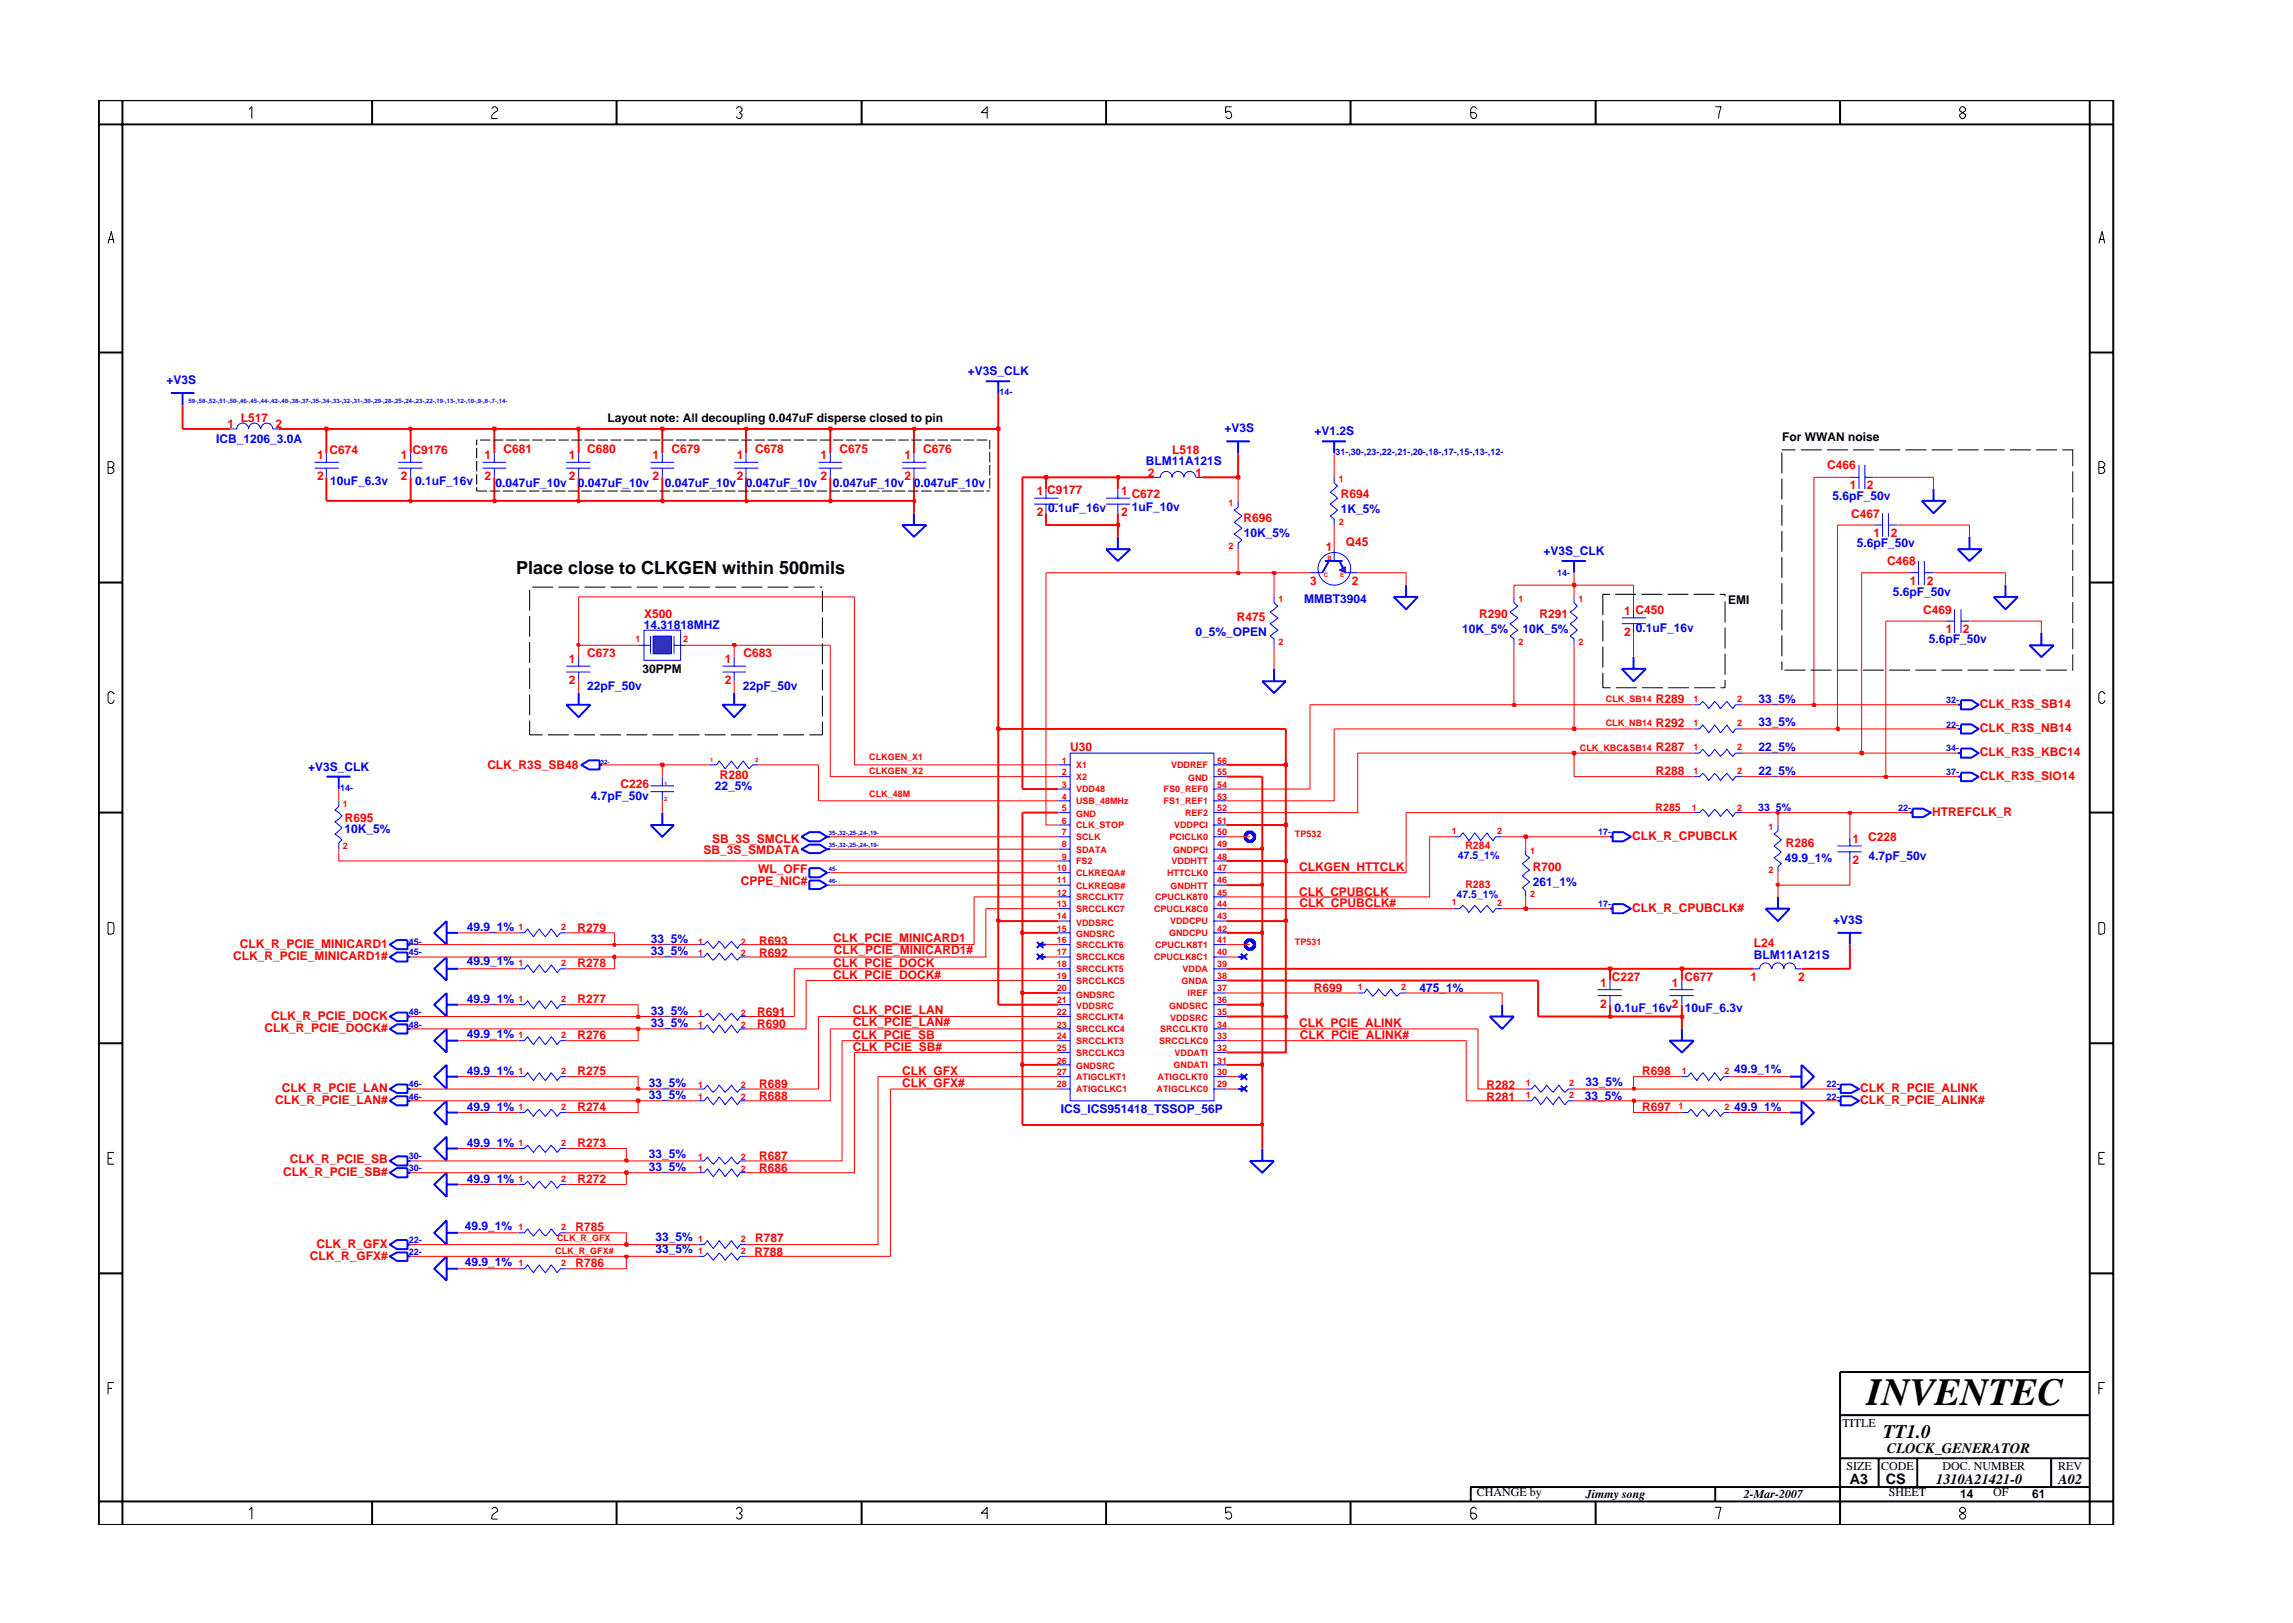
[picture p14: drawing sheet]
<svg xmlns="http://www.w3.org/2000/svg" width="297mm" height="210mm" viewBox="0 0 297 210" stroke-linecap="round" stroke-linejoin="round" font-family="sans-serif">
<defs><g id="words">
<text font-size="5" x="241.8" y="182">INVENTEC</text>
<text font-size="2.5" x="244" y="186.3">TT1.0</text>
<text font-size="2.3" x="66.9" y="74.3">Place close to CLKGEN within 500mils</text>
<g font-size="1.9">
<text x="244.4" y="188.2">CLOCK_GENERATOR</text>
<text x="239.6" y="192.2">A3</text>
<text x="244.3" y="192.3">CS</text>
<text x="250.8" y="192.2">1310A21421-0</text>
<text x="266.6" y="192.2">A02</text>
</g>
<g font-size="1.6" fill="#00f">
<text x="21.6" y="49.8">+V3S</text>
<text x="125.4" y="48.6">+V3S_CLK</text>
<text x="28" y="57.3">ICB_1206_3.0A</text>
<text x="158.6" y="56">+V3S</text>
<text x="170.3" y="56.3">+V1.2S</text>
<text x="42.8" y="62.8">10uF_6.3v</text>
<text x="53.8" y="62.8">0.1uF_16v</text>
<text x="64.2" y="63.1">0.047uF_10v</text>
<text x="74.9" y="63.1">0.047uF_10v</text>
<text x="86.1" y="63.1">0.047uF_10v</text>
<text x="96.6" y="63.1">0.047uF_10v</text>
<text x="107.9" y="63.1">0.047uF_10v</text>
<text x="118.4" y="63.1">0.047uF_10v</text>
<text x="148.4" y="60.2">BLM11A121S</text>
<text x="237.4" y="64.7">5.6pF_50v</text>
<text x="135.8" y="66.3">0.1uF_16v</text>
<text x="146.6" y="66.2">1uF_10v</text>
<text x="161.1" y="69.5">10K_5%</text>
<text x="173.7" y="66.4">1K_5%</text>
<text x="200" y="71.9">+V3S_CLK</text>
<text x="240.5" y="70.9">5.6pF_50v</text>
<text x="245.2" y="77.2">5.6pF_50v</text>
<text x="83.4" y="81.5">14.31818MHZ</text>
<text x="154.9" y="82.4">0_5%_OPEN</text>
<text x="168.9" y="78.1">MMBT3904</text>
<text x="189.4" y="82">10K_5%</text>
<text x="197.2" y="82">10K_5%</text>
<text x="211.9" y="81.9">0.1uF_16v</text>
<text x="249.8" y="83.3">5.6pF_50v</text>
<text x="76.1" y="89.4">22pF_50v</text>
<text x="96.2" y="89.4">22pF_50v</text>
<text x="227.8" y="91">33_5%</text>
<text x="227.8" y="94.1">33_5%</text>
<text x="39.9" y="99.9">+V3S_CLK</text>
<text x="227.8" y="100.4">22_5%</text>
<text x="227.8" y="97.2">22_5%</text>
<text x="44.6" y="107.9">10K_5%</text>
<text x="76.5" y="103.7">4.7pF_50v</text>
<text x="92.6" y="102.3">22_5%</text>
<text x="231.2" y="111.7">49.9_1%</text>
<text x="242.1" y="111.4">4.7pF_50v</text>
<text x="198.6" y="114.8">261_1%</text>
<text x="237.5" y="119.7">+V3S</text>
<text x="60.5" y="125">49.9_1%</text>
<text x="60.5" y="120.6">49.9_1%</text>
<text x="84.3" y="122.1">33_5%</text>
<text x="84.3" y="123.7">33_5%</text>
<text x="227.2" y="124.2">BLM11A121S</text>
<text x="60.5" y="129.9">49.9_1%</text>
<text x="84.3" y="131.5">33_5%</text>
<text x="183.9" y="128.5">475_1%</text>
<text x="209.1" y="131.2">0.1uF_16v</text>
<text x="218.3" y="131.2">10uF_6.3v</text>
<text x="60.5" y="134.5">49.9_1%</text>
<text x="84.3" y="133">33_5%</text>
<text x="60.5" y="139.2">49.9_1%</text>
<text x="60.5" y="143.9">49.9_1%</text>
<text x="84.1" y="140.8">33_5%</text>
<text x="84.1" y="142.4">33_5%</text>
<text x="205.3" y="142.4">33_5%</text>
<text x="205.4" y="140.7">33_5%</text>
<text x="224.6" y="139.1">49.9_1%</text>
<text x="224.6" y="143.9">49.9_1%</text>
<text x="60.5" y="148.6">49.9_1%</text>
<text x="84.1" y="150">33_5%</text>
<text x="137.4" y="144.1">ICS_ICS951418_TSSOP_56P</text>
<text x="60.5" y="153.3">49.9_1%</text>
<text x="84.1" y="151.7">33_5%</text>
<text x="60.2" y="159.4">49.9_1%</text>
<text x="84.9" y="160.8">33_5%</text>
<text x="60.2" y="164">49.9_1%</text>
<text x="84.9" y="162.3">33_5%</text>
</g>
<g font-size="1.6" fill="#f00">
<text x="29.5" y="55.4">1</text>
<text x="31.2" y="54.6">L517</text>
<text x="35.7" y="55.4">2</text>
<text x="41.1" y="59.5">1</text>
<text x="42.7" y="58.8">C674</text>
<text x="51.9" y="59.5">1</text>
<text x="53.5" y="58.8">C9176</text>
<text x="62.7" y="59.5">1</text>
<text x="65.2" y="58.7">C681</text>
<text x="73.7" y="59.5">1</text>
<text x="76.1" y="58.7">C680</text>
<text x="84.5" y="59.5">1</text>
<text x="87" y="58.7">C679</text>
<text x="95.4" y="59.5">1</text>
<text x="97.8" y="58.7">C678</text>
<text x="106.3" y="59.5">1</text>
<text x="108.7" y="58.7">C675</text>
<text x="117.2" y="59.5">1</text>
<text x="119.6" y="58.7">C676</text>
<text x="151.8" y="58.8">L518</text>
<text x="41.1" y="62.2">2</text>
<text x="51.9" y="62.2">2</text>
<text x="62.7" y="62.2">2</text>
<text x="73.7" y="62.2">2</text>
<text x="84.5" y="62.2">2</text>
<text x="95.4" y="62.2">2</text>
<text x="106.3" y="62.2">2</text>
<text x="117.2" y="62.2">2</text>
<text x="134.3" y="64.1">1 C9177</text>
<text x="145.2" y="64.1">1</text>
<text x="146.6" y="64.5">C672</text>
<text x="148.7" y="61.8">2</text>
<text x="154.9" y="61.8">1</text>
<text x="173.7" y="64.5">R694</text>
<text x="236.7" y="60.8">C466</text>
<text x="239.6" y="63.4">1</text>
<text x="241.8" y="63.4">2</text>
<text x="134.3" y="66.9">2</text>
<text x="145.2" y="66.9">2</text>
<text x="161.1" y="67.7">R696</text>
<text x="171.7" y="71.4">1</text>
<text x="174.4" y="70.7">Q45</text>
<text x="239.8" y="67.1">C467</text>
<text x="242.7" y="69.5">1</text>
<text x="245" y="69.5">2</text>
<text x="169.7" y="75.8">3</text>
<text x="175.1" y="75.8">2</text>
<text x="244.5" y="73.2">C468</text>
<text x="247.4" y="75.8">1</text>
<text x="249.6" y="75.8">2</text>
<text x="83.4" y="80">X500</text>
<text x="160.2" y="80.5">R475</text>
<text x="191.6" y="80">R290</text>
<text x="199.4" y="80">R291</text>
<text x="210.4" y="79.7">1 C450</text>
<text x="210.4" y="82.4">2</text>
<text x="249.1" y="79.5">C469</text>
<text x="252.1" y="82">1</text>
<text x="254.3" y="82">2</text>
<text x="73.7" y="85.9">1</text>
<text x="73.7" y="88.6">2</text>
<text x="76.1" y="85.1">C673</text>
<text x="93.9" y="85.9">1</text>
<text x="93.9" y="88.6">2</text>
<text x="96.3" y="85.1">C683</text>
<text x="214.5" y="91">R289</text>
<text x="214.5" y="94.2">R292</text>
<text x="256.5" y="91.7">CLK_R3S_SB14</text>
<text x="256.5" y="94.8">CLK_R3S_NB14</text>
<text x="63.1" y="99.7">CLK_R3S_SB48</text>
<text x="93.3" y="101">R280</text>
<text x="138.6" y="97.3">U30</text>
<text x="214.5" y="100.4">R288</text>
<text x="214.5" y="97.2">R287</text>
<text x="256.5" y="97.9">CLK_R3S_KBC14</text>
<text x="256.5" y="101">CLK_R3S_SIO14</text>
<text x="44.7" y="106.5">R695</text>
<text x="80.4" y="102">C226</text>
<text x="250.3" y="105.7">HTREFCLK_R</text>
<text x="91.1" y="110.7">SB_3S_SMDATA</text>
<text x="92.3" y="109.2">SB_3S_SMCLK</text>
<text x="98.2" y="113.1">WL_OFF</text>
<text x="168.3" y="112.9">CLKGEN_HTTCLK</text>
<text x="198.6" y="112.8">R700</text>
<text x="211.4" y="108.8">CLK_R_CPUBCLK</text>
<text x="231.3" y="109.8">R286</text>
<text x="240" y="109.2">1</text>
<text x="240" y="111.9">2</text>
<text x="242" y="109">C228</text>
<text x="96" y="114.7">CPPE_NIC#</text>
<text x="168.3" y="116">CLK_CPUBCLK</text>
<text x="168.4" y="117.5">CLK_CPUBCLK#</text>
<text x="211.4" y="118.1">CLK_R_CPUBCLK#</text>
<text x="30.2" y="124.3">CLK_R_PCIE_MINICARD1#</text>
<text x="31.1" y="122.8">CLK_R_PCIE_MINICARD1</text>
<text x="74.8" y="125.3">R278</text>
<text x="74.8" y="120.7">R279</text>
<text x="98.3" y="122.5">R693</text>
<text x="98.3" y="124">R692</text>
<text x="107.9" y="125.2">CLK_PCIE_DOCK</text>
<text x="107.9" y="122">CLK_PCIE_MINICARD1</text>
<text x="108" y="123.5">CLK_PCIE_MINICARD1#</text>
<text x="227.2" y="122.7">L24</text>
<text x="74.8" y="130">R277</text>
<text x="98.1" y="131.7">R691</text>
<text x="107.9" y="126.8">CLK_PCIE_DOCK#</text>
<text x="110.5" y="131.3">CLK_PCIE_LAN</text>
<text x="170.2" y="128.5">R699</text>
<text x="207.3" y="130.6">2</text>
<text x="207.3" y="127.9">1</text>
<text x="208.8" y="127.1">C227</text>
<text x="216.6" y="127.9">1</text>
<text x="216.6" y="130.6">2</text>
<text x="218.2" y="127.1">C677</text>
<text x="226.8" y="127.1">1</text>
<text x="232.9" y="127.1">2</text>
<text x="34.3" y="133.7">CLK_R_PCIE_DOCK#</text>
<text x="35.1" y="132.1">CLK_R_PCIE_DOCK</text>
<text x="74.8" y="134.6">R276</text>
<text x="98.1" y="133.2">R690</text>
<text x="110.4" y="134.6">CLK_PCIE_SB</text>
<text x="110.5" y="132.9">CLK_PCIE_LAN#</text>
<text x="110.5" y="136.2">CLK_PCIE_SB#</text>
<text x="168.3" y="133">CLK_PCIE_ALINK</text>
<text x="168.4" y="134.6">CLK_PCIE_ALINK#</text>
<text x="35.6" y="143">CLK_R_PCIE_LAN#</text>
<text x="36.5" y="141.4">CLK_R_PCIE_LAN</text>
<text x="74.8" y="139.3">R275</text>
<text x="74.8" y="144">R274</text>
<text x="98.3" y="141">R689</text>
<text x="98.3" y="142.5">R688</text>
<text x="116.9" y="140.8">CLK_GFX#</text>
<text x="116.9" y="139.2">CLK_GFX</text>
<text x="192.6" y="142.6">R281</text>
<text x="192.6" y="141.1">R282</text>
<text x="212.7" y="139.2">R698</text>
<text x="212.7" y="143.9">R697</text>
<text x="241" y="143">CLK_R_PCIE_ALINK#</text>
<text x="241" y="141.4">CLK_R_PCIE_ALINK</text>
<text x="74.8" y="148.6">R273</text>
<text x="36.7" y="152.3">CLK_R_PCIE_SB#</text>
<text x="37.5" y="150.7">CLK_R_PCIE_SB</text>
<text x="74.8" y="153.2">R272</text>
<text x="98.3" y="150.2">R687</text>
<text x="98.3" y="151.8">R686</text>
<text x="41" y="161.6">CLK_R_GFX</text>
<text x="74.5" y="159.5">R785</text>
<text x="97.8" y="160.9">R787</text>
<text x="40.1" y="163.2">CLK_R_GFX#</text>
<text x="74.5" y="164.1">R786</text>
<text x="97.7" y="162.7">R788</text>
</g>
<g font-size="1.6">
<text x="78.7" y="54.7">Layout note: All decoupling 0.047uF disperse closed to pin</text>
<text x="230.9" y="57.1">For WWAN noise</text>
<text x="223.9" y="78.2">EMI</text>
<text x="83.2" y="87.2">30PPM</text>
<text x="238.7" y="184.8">TITLE</text>
<text x="239.2" y="190.4">SIZE</text>
<text x="243.7" y="190.4">CODE</text>
<text x="251.6" y="190.4">DOC. NUMBER</text>
<text x="266.6" y="190.4">REV</text>
<text x="191.3" y="193.9">CHANGE by</text>
<text x="205.4" y="194.1">Jimmy song</text>
<text x="225.9" y="194.1">2-Mar-2007</text>
<text x="244.7" y="193.9">SHEET</text>
<text x="253.9" y="194.1">14</text>
<text x="258.2" y="193.9">OF</text>
<text x="263.3" y="194.1">61</text>
</g>
<g font-size="1.4" fill="#f00">
<text x="214.5" y="105">R285</text>
<text x="189.8" y="110">R284</text>
<text x="189.8" y="115.1">R283</text>
</g>
<g font-size="1.4" fill="#00f">
<text x="227.8" y="105.1">33_5%</text>
<text x="188.8" y="111.3">47.5_1%</text>
<text x="188.7" y="116.4">47.5_1%</text>
</g>
<g font-size="1.2" fill="#00f">
<text x="129.5" y="51.2">14-</text>
<text x="173" y="59">31-,30-,23-,22-,21-,20-,18-,17-,15-,13-,12-</text>
<text x="201.7" y="74.6">14-</text>
<text x="252.1" y="94.3">22-</text>
<text x="252.1" y="91.1">32-</text>
<text x="252.1" y="97.3">34-</text>
<text x="252.1" y="100.4">37-</text>
<text x="44.1" y="102.5">14-</text>
<text x="245.9" y="105.1">22-</text>
<text x="207" y="108.2">17-</text>
<text x="207" y="117.5">17-</text>
<text x="52.9" y="122.4">45-</text>
<text x="52.9" y="123.7">45-</text>
<text x="52.9" y="131.5">48-</text>
<text x="52.9" y="133.1">48-</text>
<text x="52.9" y="142.4">46-</text>
<text x="52.9" y="140.8">46-</text>
<text x="236.6" y="140.8">22-</text>
<text x="236.6" y="142.4">22-</text>
<text x="52.9" y="151.8">30-</text>
<text x="52.9" y="150.1">30-</text>
<text x="52.9" y="161.1">22-</text>
<text x="52.9" y="162.6">22-</text>
</g>
<g font-size="1.2" fill="#f00">
<text x="159.1" y="65.6">1</text>
<text x="173.4" y="62.5">1</text>
<text x="159.1" y="71.1">2</text>
<text x="173.4" y="68">2</text>
<text x="82.3" y="83.2">1</text>
<text x="88.5" y="83.2">2</text>
<text x="165.6" y="78">1</text>
<text x="165.6" y="83.6">2</text>
<text x="196.7" y="78">1</text>
<text x="196.7" y="83.6">2</text>
<text x="204.5" y="78">1</text>
<text x="204.5" y="83.6">2</text>
<text x="208" y="94.1">CLK_NB14</text>
<text x="208" y="91">CLK_SB14</text>
<text x="219.4" y="94">1</text>
<text x="219.4" y="91">1</text>
<text x="225" y="94">2</text>
<text x="225" y="91">2</text>
<text x="112.6" y="100.3">CLKGEN_X2</text>
<text x="112.6" y="98.5">CLKGEN_X1</text>
<text x="137.6" y="98.9">1</text>
<text x="137.6" y="100.4">2</text>
<text x="139.4" y="99.5">X1</text>
<text x="139.4" y="101.1">X2</text>
<text x="151.7" y="99.5">VDDREF</text>
<text x="153.9" y="101.2">GND</text>
<text x="157.7" y="98.9">56</text>
<text x="157.7" y="100.4">55</text>
<text x="204.7" y="97.2">CLK_KBC&amp;SB14</text>
<text x="219.4" y="97.1">1</text>
<text x="219.4" y="100.3">1</text>
<text x="225" y="97.1">2</text>
<text x="225" y="100.3">2</text>
<text x="44.4" y="104.5">1</text>
<text x="112.6" y="103.3">CLK_48M</text>
<text x="137.6" y="103.6">4</text>
<text x="137.6" y="102.1">3</text>
<text x="137.6" y="106.7">6</text>
<text x="137.6" y="105.1">5</text>
<text x="139.4" y="104.2">USB_48MHz</text>
<text x="139.4" y="102.7">VDD48</text>
<text x="139.4" y="107.3">CLK_STOP</text>
<text x="139.4" y="105.9">GND</text>
<text x="150.7" y="104.2">FS1_REF1</text>
<text x="150.7" y="102.7">FS0_REF0</text>
<text x="152.1" y="107.3">VDDPCI</text>
<text x="153.5" y="105.7">REF2</text>
<text x="157.7" y="103.6">53</text>
<text x="157.7" y="102.1">54</text>
<text x="157.7" y="106.7">51</text>
<text x="157.7" y="105.1">52</text>
<text x="188.1" y="108">1</text>
<text x="219.1" y="105">1</text>
<text x="225" y="105.1">2</text>
<text x="229.1" y="107.6">1</text>
<text x="44.4" y="110">2</text>
<text x="136.9" y="112.9">10</text>
<text x="137.6" y="108.2">7</text>
<text x="137.6" y="109.8">8</text>
<text x="137.6" y="111.4">9</text>
<text x="139.4" y="108.8">SCLK</text>
<text x="139.4" y="110.4">SDATA</text>
<text x="139.4" y="112">FS2</text>
<text x="139.4" y="113.5">CLKREQA#</text>
<text x="151.2" y="113.5">HTTCLK0</text>
<text x="151.5" y="108.8">PCICLK0</text>
<text x="151.8" y="112">VDDHTT</text>
<text x="152" y="110.4">GNDPCI</text>
<text x="157.7" y="111.4">48</text>
<text x="157.7" y="108.2">50</text>
<text x="157.7" y="109.8">49</text>
<text x="157.7" y="112.9">47</text>
<text x="167.8" y="108.4">TP532</text>
<text x="193.9" y="108.1">2</text>
<text x="198.2" y="110.6">1</text>
<text x="229.1" y="113.1">2</text>
<text x="136.9" y="119.1">14</text>
<text x="136.9" y="116">12</text>
<text x="136.9" y="117.5">13</text>
<text x="136.9" y="114.4">11</text>
<text x="139.4" y="119.9">VDDSRC</text>
<text x="139.4" y="116.6">SRCCLKT7</text>
<text x="139.4" y="118.2">SRCCLKC7</text>
<text x="139.4" y="115.1">CLKREQB#</text>
<text x="149.5" y="118.2">CPUCLK8C0</text>
<text x="149.6" y="116.6">CPUCLK8T0</text>
<text x="151.6" y="119.8">VDDCPU</text>
<text x="151.6" y="115.1">GNDHTT</text>
<text x="157.7" y="117.5">44</text>
<text x="157.7" y="116">45</text>
<text x="157.7" y="119.1">43</text>
<text x="157.7" y="114.4">46</text>
<text x="188.1" y="117.3">1</text>
<text x="193.9" y="117.4">2</text>
<text x="198.2" y="116.2">2</text>
<text x="67.2" y="125.1">1</text>
<text x="67.2" y="120.4">1</text>
<text x="72.7" y="125.1">2</text>
<text x="72.7" y="120.4">2</text>
<text x="90.5" y="123.9">1</text>
<text x="90.5" y="122.4">1</text>
<text x="96" y="123.9">2</text>
<text x="96" y="122.4">2</text>
<text x="136.9" y="120.7">15</text>
<text x="136.9" y="125.3">18</text>
<text x="136.9" y="122.2">16</text>
<text x="136.9" y="123.7">17</text>
<text x="139.4" y="121.4">GNDSRC</text>
<text x="139.4" y="125.9">SRCCLKT5</text>
<text x="139.4" y="122.8">SRCCLKT6</text>
<text x="139.4" y="124.4">SRCCLKC6</text>
<text x="149.5" y="124.4">CPUCLK8C1</text>
<text x="149.6" y="122.8">CPUCLK8T1</text>
<text x="151.4" y="121.3">GNDCPU</text>
<text x="153.2" y="125.9">VDDA</text>
<text x="157.7" y="123.7">40</text>
<text x="157.7" y="122.2">41</text>
<text x="157.7" y="125.3">39</text>
<text x="157.7" y="120.7">42</text>
<text x="167.8" y="122.4">TP531</text>
<text x="67.2" y="129.8">1</text>
<text x="72.7" y="129.8">2</text>
<text x="90.5" y="131.7">1</text>
<text x="96" y="131.7">2</text>
<text x="136.9" y="126.9">19</text>
<text x="136.9" y="131.5">22</text>
<text x="136.9" y="128.4">20</text>
<text x="136.9" y="130">21</text>
<text x="139.4" y="127.5">SRCCLKC5</text>
<text x="139.4" y="129.2">GNDSRC</text>
<text x="139.4" y="130.8">VDDSRC</text>
<text x="151.4" y="130.8">GNDSRC</text>
<text x="153.1" y="127.5">GNDA</text>
<text x="153.8" y="129.1">IREF</text>
<text x="157.7" y="131.5">35</text>
<text x="157.7" y="130">36</text>
<text x="157.7" y="128.4">37</text>
<text x="157.7" y="126.9">38</text>
<text x="175.9" y="128.2">1</text>
<text x="181.5" y="128.2">2</text>
<text x="67.2" y="134.5">1</text>
<text x="72.7" y="134.5">2</text>
<text x="90.5" y="133.2">1</text>
<text x="96" y="133.2">2</text>
<text x="136.9" y="136.2">25</text>
<text x="136.9" y="133.1">23</text>
<text x="136.9" y="134.6">24</text>
<text x="136.9" y="137.8">26</text>
<text x="139.4" y="132.1">SRCCLKT4</text>
<text x="139.4" y="136.8">SRCCLKC3</text>
<text x="139.4" y="133.7">SRCCLKC4</text>
<text x="139.4" y="135.3">SRCCLKT3</text>
<text x="150.1" y="135.3">SRCCLKC0</text>
<text x="150.3" y="133.7">SRCCLKT0</text>
<text x="151.6" y="132.3">VDDSRC</text>
<text x="152.2" y="136.8">VDDATI</text>
<text x="157.7" y="133.1">34</text>
<text x="157.7" y="136.2">32</text>
<text x="157.7" y="134.6">33</text>
<text x="157.7" y="137.8">31</text>
<text x="67.2" y="139.1">1</text>
<text x="67.2" y="143.8">1</text>
<text x="72.7" y="139.1">2</text>
<text x="72.7" y="143.8">2</text>
<text x="90.5" y="141">1</text>
<text x="90.5" y="142.5">1</text>
<text x="96" y="141">2</text>
<text x="96" y="142.5">2</text>
<text x="136.9" y="140.8">28</text>
<text x="136.9" y="139.3">27</text>
<text x="139.4" y="138.5">GNDSRC</text>
<text x="139.4" y="141.5">ATIGCLKC1</text>
<text x="139.4" y="139.9">ATIGCLKT1</text>
<text x="149.8" y="141.5">ATIGCLKC0</text>
<text x="150" y="139.9">ATIGCLKT0</text>
<text x="152" y="138.4">GNDATI</text>
<text x="157.7" y="139.3">30</text>
<text x="157.7" y="140.8">29</text>
<text x="197.6" y="142.2">1</text>
<text x="197.6" y="140.7">1</text>
<text x="203.3" y="142.2">2</text>
<text x="203.3" y="140.7">2</text>
<text x="217.5" y="143.7">1</text>
<text x="217.9" y="139.1">1</text>
<text x="223.4" y="143.8">2</text>
<text x="223.4" y="139.1">2</text>
<text x="67.2" y="148.4">1</text>
<text x="72.7" y="148.4">2</text>
<text x="67.2" y="153.1">1</text>
<text x="72.7" y="153.1">2</text>
<text x="90.5" y="151.8">1</text>
<text x="90.5" y="150.3">1</text>
<text x="96" y="150.3">2</text>
<text x="96" y="151.8">2</text>
<text x="67.2" y="159.3">1</text>
<text x="72.2" y="160.8">CLK_R_GFX</text>
<text x="72.7" y="159.3">2</text>
<text x="90.5" y="160.9">1</text>
<text x="96" y="160.9">2</text>
<text x="67.2" y="163.9">1</text>
<text x="71.9" y="162.4">CLK_R_GFX#</text>
<text x="72.7" y="163.9">2</text>
<text x="90.5" y="162.4">1</text>
<text x="96" y="162.4">2</text>
</g>
<g font-size=".8" fill="#00f">
<text x="24.4" y="52.3">59-,58-,52-,51-,50-,46-,45-,44-,42-,40-,38-,37-,35-,34-,33-,32-,31-,30-,29-,28-,25-,24-,23-,22-,19-,13-,12-,10-,9-,8-,7-,14-</text>
<text x="77.8" y="98.9">32-</text>
<text x="107.4" y="109.8">35-,32-,25-,24-,19-</text>
<text x="107.4" y="112.9">45-</text>
<text x="107.4" y="108.2">35-,32-,25-,24-,19-</text>
<text x="107.4" y="114.4">46-</text>
</g>
<g font-size=".8" fill="#f00">
<text x="171.5" y="74.8">C</text>
<text x="172" y="72.5">B</text>
<text x="173.6" y="74.8">E</text>
<text x="86" y="101.8">1</text>
<text x="92" y="98.7">1</text>
<text x="97.8" y="98.7">2</text>
<text x="86" y="103.7">2</text>
</g>
</g></defs>
<g fill="none" stroke="#00f" stroke-width=".13">
<path d="M84.3 59.9h3M85.8 58.7v1.2M84.3 60.6h3M85.8 60.6v1.2M203.9 77.3v.8l.4 .4-.9 .8 .9 .7-.9 .8 .9 .8-.9 .8 .5 .3v.9M82.7 83.6h1.6M83.4 81.6h4.8v3.9h-4.8zM84.3 82.4v2.3M87.3 83.6h1.6M87.3 82.4v2.3M219.4 97.6h.8l.4-.5 .7 .9 .8-.9 .8 .9 .8-.9 .8 .9 .3-.4h.9M230.3 106.9v.7l-.5 .5 .9 .7-.9 .8 .9 .7-.9 .8 .9 .8-.4 .4v.8"/>
<path d="M67.2 139.5h.7l.5-.5 .7 1 .8-1 .7 1 .8-1 .8 1 .4-.5h.7"/>
</g>
<g fill="none" stroke="#00f" stroke-width=".25">
<path d="M228.7 117.7h3.1l-1.5 1.6zM230.3 116.2v1.5M50.5 122.4l.9-.6h1.4v1.2h-1.4zM52.8 122.4h.4M56.2 139.5l1.7-1.5v3.1zM57.9 139.5h1.5M238 120.8h3.2M239.6 120.8v1.6M50.5 151.9l.9-.6h1.4v1.2h-1.4zM52.8 151.9h.4M56.2 159.7l1.7-1.6v3.1zM57.9 159.7h1.5"/>
<path d="M238 141.1h.4M238 142.6h.4M238.4 140.5h1.4l1 .6-1 .5h-1.4zM238.4 142h1.4l1 .6-1 .6h-1.4z"/>
</g>
<path d="M84.6 82.4h2.4v2.3h-2.4z" fill="#3c3cc8"/>
<g fill="none" stroke="#00f" stroke-width=".13">
<path d="M29.8 55.6h.9a.76 .76 0 0 1 .7-.8 .76 .76 0 0 1 .8 .8 .76 .76 0 0 1 .8-.8 .76 .76 0 0 1 .7 .8M33.8 55.6a.76 .76 0 0 1 .8-.8 .76 .76 0 0 1 .7 .8h.8M40.8 59.9h3.1M42.3 58.7v1.2M51.6 59.9h3.1M53.2 58.7v1.2M62.5 59.9h3.1M64 58.7v1.2M73.3 59.9h3.2M75 58.7v1.2M95.1 59.9h3.1M96.6 58.7v1.2"/>
<path d="M106 59.9h3.1M107.6 58.7v1.2M116.9 59.9h3.1M118.4 58.7v1.2M40.8 60.6h3.1M42.3 60.6v1.2M51.6 60.6h3.1M53.2 60.6v1.2M62.5 60.6h3.1M64 60.6v1.2M73.3 60.6h3.2M75 60.6v1.2"/>
<path d="M95.1 60.6h3.1M96.6 60.6v1.2M106 60.6h3.1M107.6 60.6v1.2M116.9 60.6h3.1M118.4 60.6v1.2M134 64.5h3.1M134 65.3h3.1M135.5 63.4v1.1M135.5 65.3v1.2M143.3 64.5h3.1M143.3 65.3h3.1"/>
<path d="M144.8 63.4v1.1M144.8 65.3v1.2M149.5 61.8h.8a.76 .76 0 0 1 .8-.7 .76 .76 0 0 1 .7 .7 .76 .76 0 0 1 .8-.7 .76 .76 0 0 1 .8 .7 .76 .76 0 0 1 .7-.7 .76 .76 0 0 1 .8 .7M155 61.8h.7M160.4 64.9v.8l-.5 .4 1 .7-1 .9 1 .7-1 .8 1 .8-.5 .4v.7M165 77.3v.8l.6 .4-1.1 .8 1.1 .7-1.1 .8 1.1 .8-1.1 .8 .5 .3v.9M169.7 74.2h1.6M172.8 61.8v.8l.5 .3-1 .9 1 .7-1 .8 1 .8-1 .7 .5 .5v.7M196.1 77.3v.8l.5 .4-1 .8 1 .7-1 .8 1 .8-1 .8 .5 .3v.9M211.6 78.9v1.1M239.6 61.8h1.2M240.8 60.2v3.2"/>
<path d="M241.6 61.8h1.1M241.6 60.2v3.2M242.7 68h1.2M243.9 66.5v3M244.6 68h1.2M244.6 66.5v3M247.4 74.2h1.1M248.5 72.7v3.1M249.3 74.2h1.2M249.3 72.7v3.1M253.2 78.9v3.1M254 78.9v3.1"/>
<path d="M73.3 86.3h3.2M73.3 87.1h3.2M75 85.1v1.2M75 87.1v1.2M84.6 82.4h2.4v2.3h-2.4zM92 99.1h.8l.4-.5 .7 1 .9-1 .7 1 .8-1 .8 1 .4-.5h.7M93.6 86.3h3M93.6 87.1h3M95.1 85.1v1.2M95.1 87.1v1.2M137.1 99.1h1.5M138.6 97.6h18.7v45h-18.7z"/>
<path d="M157.3 99.1h1.6M210.1 80h3.1M210.1 80.8h3.1M211.6 80.8v1.2M219.4 94.4h.8l.4-.5 .7 1 .8-1 .8 1 .8-1 .8 1 .3-.5h.9M219.4 91.3h.8l.4-.4 .7 .9 .8-.9 .8 .9 .8-.9 .8 .9 .3-.5h.9M252.1 80.5h1.1M254 80.5h1.1M43.9 103.7v.8l-.5 .4 .9 .8-.9 .8 .9 .7-.9 .9 .9 .7-.4 .4v.8M84.3 101.8h3M84.3 102.6h3M85.8 100.6v1.2"/>
<path d="M85.8 102.6v1.1M107.1 114.7h.5M107.1 113.1h.5M137.1 100.6h1.5M137.1 114.7h1.5M137.1 117.7h1.5M137.1 102.2h1.5M137.1 103.7h1.5M137.1 105.3h1.5M137.1 106.9h1.5M137.1 108.4h1.5M137.1 110h1.5"/>
<path d="M137.1 111.5h1.5M137.1 113.1h1.5M137.1 116.2h1.5M137.1 119.3h1.5M157.3 100.6h1.6M157.3 114.7h1.6M157.3 117.7h1.6M157.3 102.2h1.6M157.3 103.7h1.6M157.3 105.3h1.6M157.3 106.9h1.6M157.3 108.4h1.6"/>
<path d="M157.3 110h1.6M157.3 111.5h1.6M157.3 113.1h1.6M157.3 116.2h1.6M157.3 119.3h1.6M188.3 117.7h.8l.4-.4 .8 .9 .7-.9 .8 .9 .8-.9 .8 .9 .3-.5h.9M188.3 108.4h.8l.4-.5 .8 1 .7-1 .8 1 .8-1 .8 1 .3-.5h.9M197.6 110v.8l.5 .3-.9 .8 .9 .8-.9 .8 .9 .7-.9 .8 .4 .4v.8M219.4 100.6h.8l.4-.4 .7 .9 .8-.9 .8 .9 .8-.9 .8 .9 .3-.5h.9M219.4 105.3h.8l.4-.5 .7 1 .8-1 .8 1 .8-1 .8 1 .3-.5h.9M238 109.6h3.2M238 110.3h3.2"/>
<path d="M239.6 108.4v1.2M239.6 110.3v1.2M67.2 120.8h.7l.5-.5 .7 1.1 .8-1.1 .7 1.1 .8-1.1 .8 1.1 .4-.6h.7M67.2 125.5h.7l.5-.5 .7 1 .8-1 .7 1 .8-1 .8 1 .4-.5h.7M67.2 130.2h.7l.5-.5 .7 1 .8-1 .7 1 .8-1 .8 1 .4-.5h.7M67.2 134.8h.7l.5-.5 .7 1 .8-1 .7 1 .8-1 .8 1 .4-.5h.7M90.5 131.7h.7l.4-.4 .8 .9 .8-.9 .7 .9 .9-.9 .7 .9 .4-.5h.7M90.5 122.4h.7l.4-.5 .8 1 .8-1 .7 1 .9-1 .7 1 .4-.5h.7M90.5 124h.7l.4-.5 .8 .9 .8-.9 .7 .9 .9-.9 .7 .9 .4-.4h.7M90.5 133.3h.7l.4-.5 .8 1 .8-1 .7 1 .9-1 .7 1 .4-.5h.7M137.1 131.7h1.5M137.1 120.8h1.5"/>
<path d="M137.1 125.5h1.5M137.1 139.5h1.5M137.1 128.6h1.5M137.1 130.2h1.5M137.1 122.4h1.5M137.1 124h1.5M137.1 127h1.5M137.1 133.3h1.5M137.1 134.8h1.5M137.1 136.3h1.5M137.1 138h1.5M157.3 131.7h1.6"/>
<path d="M157.3 120.8h1.6M157.3 125.5h1.6M157.3 139.5h1.6M157.3 128.6h1.6M157.3 130.2h1.6M157.3 122.4h1.6M157.3 124h1.6M157.3 127h1.6M157.3 133.3h1.6M157.3 134.8h1.6M157.3 136.3h1.6M157.3 138h1.6"/>
<path d="M175.9 128.6h.8l.4-.5 .7 1 .8-1 .8 1 .8-1 .8 1 .4-.5h.7M207 128.2h3.1M207 129h3.1M208.6 127v1.2M208.6 129v1.2M216.3 128.2h3.1M216.3 129h3.1M217.9 139.5h.7l.5-.5 .7 1 .8-1 .7 1 .8-1 .8 1 .4-.5h.8M217.9 127v1.2M217.9 129v1.2M227.2 125.5h.8a.76 .76 0 0 1 .7-.8 .76 .76 0 0 1 .8 .8M229.6 125.5a.76 .76 0 0 1 .7-.8 .76 .76 0 0 1 .8 .8 .76 .76 0 0 1 .7-.8 .76 .76 0 0 1 .8 .8h.8"/>
<path d="M67.2 144.1h.7l.5-.4 .7 .9 .8-.9 .7 .9 .8-.9 .8 .9 .4-.5h.7M67.2 153.4h.7l.5-.4 .7 1 .8-1 .7 1 .8-1 .8 1 .4-.6h.7M67.2 159.7h.7l.5-.5 .7 .9 .8-.9 .7 .9 .8-.9 .8 .9 .4-.4h.7M67.2 148.8h.7l.5-.4 .7 .9 .8-.9 .7 .9 .8-.9 .8 .9 .4-.5h.7M90.5 141.1h.7l.4-.5 .8 .9 .8-.9 .7 .9 .9-.9 .7 .9 .4-.4h.7M90.5 151.9h.7l.4-.5 .8 1 .8-1 .7 1 .9-1 .7 1 .4-.5h.7M90.5 150.4h.7l.4-.5 .8 .9 .8-.9 .7 .9 .9-.9 .7 .9 .4-.4h.7M137.1 141.1h1.5M157.3 141.1h1.6M197.6 142.6h.8l.4-.5 .8 1 .7-1 .9 1 .8-1 .7 1 .4-.5h.8M197.6 141.1h.8l.4-.5 .8 .9 .7-.9 .9 .9 .8-.9 .7 .9 .4-.4h.8M217.9 144.1h.7l.5-.4 .7 .9 .8-.9 .7 .9 .8-.9 .8 .9 .4-.5h.8"/>
<path d="M67.2 164.4h.7l.5-.5 .7 1 .8-1 .7 1 .8-1 .8 1 .4-.5h.7M90.5 161.2h.7l.4-.5 .8 1 .8-1 .7 1 .9-1 .7 1 .4-.5h.7M90.5 162.8h.7l.4-.5 .8 1 .8-1 .7 1 .9-1 .7 1 .4-.5h.7"/>
<circle cx="172.9" cy="73.7" r="2.12"/>
</g>
<g fill="none" stroke="#00f" stroke-width=".25">
<path d="M22.1 50.9h3.1M23.7 50.9v1.6M127.7 49.4h3.1M129.3 49.4v1.5M158.9 57.2h3M160.4 57.2v1.5M171.2 57.2h3.2M172.8 57.2v1.5M116.9 68h3.1l-1.6 1.5zM118.4 66.5v1.5M143.3 71.1h3.1l-1.6 1.6zM144.8 69.5v1.6"/>
<path d="M171.6 72.7h2.3M172.2 72.7l-.9 1.5M173.5 72.7l.8 1.5M180.5 77.3h3.2l-1.6 1.6zM182.1 75.8v1.5M202.3 72.7h3.1M203.9 72.7v1.5M248.9 64.9h3.2l-1.6 1.6zM250.5 63.4v1.5M253.6 71.1h3.1l-1.6 1.6zM255.1 69.5v1.6M258.3 77.3h3.1l-1.6 1.6z"/>
<path d="M259.8 75.8v1.5M73.3 91.3h3.2l-1.5 1.6zM75 89.8v1.5M75.3 99.1l1-.6h1.4v1.2h-1.4zM77.7 99.1h.3M93.6 91.3h3l-1.5 1.6zM95.1 89.8v1.5M163.5 88.3h3.1l-1.6 1.5zM165 86.6v1.7M210.1 86.6h3.1l-1.6 1.7zM211.6 85.1v1.5M253.6 91.3h.4"/>
<path d="M253.6 94.4h.4M253.6 97.6h.4M254 90.7h1.4l.9 .6-.9 .6h-1.4zM254 93.8h1.4l.9 .6-.9 .6h-1.4zM254 97h1.4l.9 .6-.9 .6h-1.4zM262.9 83.6h3.2l-1.7 1.5zM264.4 82v1.6M42.3 100.6h3.1M43.9 100.6v1.6M84.3 106.9h3l-1.5 1.5zM85.8 105.3v1.6M103.8 110l1-.6h1.4l.9 .6-.9 .5h-1.4z"/>
<path d="M103.8 108.4l1-.6h1.4l.9 .6-.9 .6h-1.4zM104.8 114.1h1.4l.9 .6-.9 .5h-1.4zM104.8 112.5h1.4l.9 .6-.9 .6h-1.4zM107.1 108.4h.5M107.1 110h.5M208.6 108.4h.3M208.6 117.7h.3M208.9 107.8h1.4l1 .6-1 .6h-1.4zM208.9 117.1h1.4l1 .6-1 .6h-1.4zM247.4 105.3h.4M247.8 104.8h1.3l1 .5-1 .6h-1.3zM253.6 100.6h.4"/>
<path d="M254 100.1h1.4l.9 .5-.9 .6h-1.4zM50.5 131.7l.9-.5h1.4v1.1h-1.4zM50.5 124l.9-.6h1.4v1.2h-1.4zM50.5 133.3l.9-.6h1.4v1.2h-1.4zM52.8 131.7h.4M52.8 124h.4M52.8 133.3h.4M56.2 130.2l1.7-1.6v3.1zM56.2 134.8l1.7-1.5v3zM56.2 120.8l1.7-1.5v3.1zM56.2 125.5l1.7-1.5v3zM57.9 134.8h1.5"/>
<path d="M57.9 130.2h1.5M57.9 120.8h1.5M57.9 125.5h1.5M134.3 122l.9 .8M134.3 123.6l.9 .7M134.7 124h.8M134.7 122.4h.8M135.2 122l-.9 .8M135.2 123.6l-.9 .7M160.4 139.5h.7M160.4 124h.7M160.7 139.1l.9 .8"/>
<path d="M160.7 123.6l.9 .7M161.6 139.1l-.9 .8M161.6 123.6l-.9 .7M193 131.7h3.1l-1.5 1.6zM194.6 130.2v1.5M216.3 134.8h3.1l-1.5 1.5zM217.9 133.3v1.5M231.8 139.5h1.6M233.4 138l1.6 1.5-1.6 1.6zM50.5 142.6l.9-.6h1.4v1.2h-1.4zM50.5 141.1l.9-.6h1.4v1.1h-1.4zM50.5 150.4l.9-.6h1.4v1.2h-1.4z"/>
<path d="M52.8 142.6h.4M52.8 150.4h.4M52.8 141.1h.4M56.2 144.1l1.7-1.5v3.1zM56.2 148.8l1.7-1.5v3.1zM56.2 153.4l1.7-1.5v3.2zM57.9 144.1h1.5M57.9 148.8h1.5M57.9 153.4h1.5M160.4 141.1h.7M160.7 140.7l.9 .7M161.6 140.7l-.9 .7"/>
<path d="M161.9 150.4h3.1l-1.5 1.5zM163.5 148.8v1.6M50.5 161.2l.9-.6h1.4v1.2h-1.4zM50.5 162.8l.9-.6h1.4v1.2h-1.4zM52.8 161.2h.4M52.8 162.8h.4M56.2 164.4l1.7-1.6v3.1zM57.9 164.4h1.5"/>
</g>
<path d="M161.3 108.1l.4-.3h.5l.3 .3v.6l-.3 .3h-.5l-.4-.3zM161.4 122l.3-.2h.5l.3 .3v.5l-.3 .4h-.5l-.4-.4v-.5z" fill="none" stroke="#00f" stroke-width=".42"/>
<path d="M173.5 73.9l.8-.5v.8z" fill="#3c3cc8"/>
<path d="M172.8 71.1v1.6M173.5 73.9l.8-.5v.8zM174.3 74.2h1.6M90.5 142.6h.7l.4-.5 .8 1 .8-1 .7 1 .9-1 .7 1 .4-.5h.7" fill="none" stroke="#00f" stroke-width=".13"/>
<path d="M231.8 144.1h1.6M233.4 142.6l1.6 1.5-1.6 1.6z" fill="none" stroke="#00f" stroke-width=".25"/>
<path d="M53.2 162.8h27.9v1.6h-7.8M59.4 164.4h7.8" fill="none" stroke="#f00" stroke-width=".13"/>
<path d="M81 162.7h.3v.2h-.3z" fill="#8e2323"/>
<path d="M81 162.7h.3v.2h-.3z" fill="none" stroke="#f00" stroke-width=".25"/>
<path d="M115.3 141.1v21.7h-18.7M53.2 161.2h27.9M81.1 162.8h9.4" fill="none" stroke="#f00" stroke-width=".13"/>
<path d="M81 161.1h.3v.3h-.3z" fill="#8e2323"/>
<path d="M81 161.1h.3v.3h-.3z" fill="none" stroke="#f00" stroke-width=".25"/>
<path d="M113.7 139.5v21.7h-17.1M53.2 151.9h27.9v1.5h-7.8M59.4 159.7h7.8M59.4 153.4h7.8M73.3 159.7h7.8v1.5h9.4" fill="none" stroke="#f00" stroke-width=".13"/>
<path d="M81 151.8h.3v.3h-.3z" fill="#8e2323"/>
<path d="M81 151.8h.3v.3h-.3z" fill="none" stroke="#f00" stroke-width=".25"/>
<path d="M110.7 136.3v15.6h-14.1M53.2 150.4h27.9M81.1 151.9h9.4" fill="none" stroke="#f00" stroke-width=".13"/>
<path d="M81 150.2h.3v.3h-.3z" fill="#8e2323"/>
<path d="M132.4 138v7.7h31.1v3.1M81 150.2h.3v.3h-.3z" fill="none" stroke="#f00" stroke-width=".25"/>
<path d="M109.1 134.8v15.6h-12.5M59.4 148.8h7.8M73.3 148.8h7.8v1.6h9.4" fill="none" stroke="#f00" stroke-width=".13"/>
<path d="M163.4 145.6h.2v.2h-.2z" fill="#8e2323"/>
<path d="M163.5 138v7.7M163.4 145.6h.2v.2h-.2z" fill="none" stroke="#f00" stroke-width=".25"/>
<path d="M53.2 142.6h29.5v1.5h-9.4M59.4 144.1h7.8M211.6 142.6v1.5h6.3M224.1 144.1h7.7" fill="none" stroke="#f00" stroke-width=".13"/>
<path d="M82.5 142.4h.3v.4h-.3z" fill="#8e2323"/>
<path d="M82.5 142.4h.3v.4h-.3z" fill="none" stroke="#f00" stroke-width=".25"/>
<path d="M107.6 133.3v9.3h-11M189.9 134.8v7.8h7.7M82.7 142.6h7.8M203.9 142.6h7.7" fill="none" stroke="#f00" stroke-width=".13"/>
<path d="M211.5 142.4h.3v.4h-.3z" fill="#8e2323"/>
<path d="M211.5 142.4h.3v.4h-.3z" fill="none" stroke="#f00" stroke-width=".25"/>
<path d="M53.2 141.1h29.5M211.6 142.6h26.4" fill="none" stroke="#f00" stroke-width=".13"/>
<path d="M82.5 140.9h.3v.3h-.3z" fill="#8e2323"/>
<path d="M82.5 140.9h.3v.3h-.3z" fill="none" stroke="#f00" stroke-width=".25"/>
<path d="M82.7 139.5v1.6h7.8M106 131.7v9.4h-9.4M191.5 133.3v7.8h6.1M115.3 141.1h21.8M158.9 141.1h1.5M203.9 141.1h7.7" fill="none" stroke="#f00" stroke-width=".13"/>
<path d="M211.5 140.9h.3v.3h-.3z" fill="#8e2323"/>
<path d="M211.5 140.9h.3v.3h-.3z" fill="none" stroke="#f00" stroke-width=".25"/>
<path d="M59.4 139.5h7.8M73.3 139.5h9.4M113.7 139.5h23.4M158.9 139.5h1.5M217.9 139.5h-6.3v1.6h26.4M224.1 139.5h7.7" fill="none" stroke="#f00" stroke-width=".13"/>
<path d="M132.3 137.8h.2v.3h-.2z" fill="#8e2323"/>
<path d="M132.3 137.8h.2v.3h-.2zM132.4 128.6v9.4h4.7M158.9 138h4.6" fill="none" stroke="#f00" stroke-width=".25"/>
<path d="M163.4 137.8h.2v.3h-.2z" fill="#8e2323"/>
<path d="M163.4 137.8h.2v.3h-.2zM163.5 130.2v7.8M166.6 131.7v4.6h-7.7" fill="none" stroke="#f00" stroke-width=".25"/>
<path d="M53.2 133.3h29.5v1.5h-9.4M59.4 134.8h7.8M109.1 134.8h28M110.7 136.3h26.4M158.9 134.8h31" fill="none" stroke="#f00" stroke-width=".13"/>
<path d="M82.5 133.1h.3v.4h-.3z" fill="#8e2323"/>
<path d="M82.5 133.1h.3v.4h-.3zM217.9 131.7v1.6" fill="none" stroke="#f00" stroke-width=".25"/>
<path d="M53.2 131.7h29.5M82.7 133.3h7.8M104.4 127v6.3h-7.8M107.6 133.3h29.5M158.9 133.3h32.6" fill="none" stroke="#f00" stroke-width=".13"/>
<path d="M82.5 131.6h.3v.3h-.3z" fill="#8e2323"/>
<path d="M82.5 131.6h.3v.3h-.3zM158.9 131.7h7.7" fill="none" stroke="#f00" stroke-width=".25"/>
<path d="M82.7 130.2v1.5h7.8M102.9 125.5v6.2h-6.3M106 131.7h31.1" fill="none" stroke="#f00" stroke-width=".13"/>
<path d="M166.4 131.6h.3v.3h-.3z" fill="#8e2323"/>
<path d="M166.6 119.3v12.4M166.4 131.6h.3v.3h-.3zM199.2 127v4.7h9.4" fill="none" stroke="#f00" stroke-width=".25"/>
<path d="M208.4 131.6h.3v.3h-.3z" fill="#8e2323"/>
<path d="M208.4 131.6h.3v.3h-.3zM208.6 130.2v1.5h9.3" fill="none" stroke="#f00" stroke-width=".25"/>
<path d="M217.7 131.6h.3v.3h-.3z" fill="#8e2323"/>
<path d="M129.3 119.3v10.9h7.8M158.9 130.2h4.6M217.7 131.6h.3v.3h-.3zM217.9 130.2v1.5" fill="none" stroke="#f00" stroke-width=".25"/>
<path d="M59.4 130.2h7.8M73.3 130.2h9.4" fill="none" stroke="#f00" stroke-width=".13"/>
<path d="M163.4 130h.2v.3h-.2z" fill="#8e2323"/>
<path d="M163.4 130h.2v.3h-.2zM163.5 120.8v9.4" fill="none" stroke="#f00" stroke-width=".25"/>
<path d="M194.6 128.6v1.6" fill="none" stroke="#f00" stroke-width=".13"/>
<path d="M132.3 128.5h.2v.3h-.2z" fill="#8e2323"/>
<path d="M132.3 128.5h.2v.3h-.2zM132.4 120.8v7.8h4.7M158.9 127h40.3M158.9 125.5h49.7v1.5M217.9 125.5v1.5" fill="none" stroke="#f00" stroke-width=".25"/>
<path d="M59.4 125.5h7.8M79.6 124v1.5h-6.3M102.9 125.5h34.2M104.4 127h32.7M158.9 128.6h17M182.1 128.6h12.5" fill="none" stroke="#f00" stroke-width=".13"/>
<path d="M208.4 125.3h.3v.4h-.3z" fill="#8e2323"/>
<path d="M208.4 125.3h.3v.4h-.3zM208.6 125.5h9.3" fill="none" stroke="#f00" stroke-width=".25"/>
<path d="M217.7 125.3h.3v.4h-.3z" fill="#8e2323"/>
<path d="M217.7 125.3h.3v.4h-.3zM217.9 125.5h9.3M239.6 122.4v3.1h-6.2" fill="none" stroke="#f00" stroke-width=".25"/>
<path d="M53.2 124h26.4" fill="none" stroke="#f00" stroke-width=".13"/>
<path d="M79.4 123.8h.3v.3h-.3z" fill="#8e2323"/>
<path d="M79.4 123.8h.3v.3h-.3z" fill="none" stroke="#f00" stroke-width=".25"/>
<path d="M127.7 117.7v6.3h-31.1M53.2 122.4h26.4M79.6 124h10.9M135.5 124h1.6M158.9 124h1.5" fill="none" stroke="#f00" stroke-width=".13"/>
<path d="M79.4 122.3h.3v.2h-.3z" fill="#8e2323"/>
<path d="M79.4 122.3h.3v.2h-.3z" fill="none" stroke="#f00" stroke-width=".25"/>
<path d="M126.2 116.2v6.2h-29.6M59.4 120.8h7.8M73.3 120.8h6.3v1.6h10.9M135.5 122.4h1.6M158.9 122.4h3" fill="none" stroke="#f00" stroke-width=".13"/>
<path d="M132.3 120.7h.2v.3h-.2z" fill="#8e2323"/>
<path d="M132.4 105.3v15.5h4.7M132.3 120.7h.2v.3h-.2zM158.9 120.8h4.6" fill="none" stroke="#f00" stroke-width=".25"/>
<path d="M163.4 120.7h.2v.3h-.2z" fill="#8e2323"/>
<path d="M163.5 114.7v6.1M163.4 120.7h.2v.3h-.2z" fill="none" stroke="#f00" stroke-width=".25"/>
<path d="M129.1 119.2h.4v.2h-.4z" fill="#8e2323"/>
<path d="M129.3 94.4v24.9h7.8M129.1 119.2h.4v.2h-.4zM158.9 119.3h7.7" fill="none" stroke="#f00" stroke-width=".25"/>
<path d="M166.4 119.2h.3v.2h-.3z" fill="#8e2323"/>
<path d="M166.4 119.2h.3v.2h-.3zM166.6 111.5v7.8" fill="none" stroke="#f00" stroke-width=".25"/>
<path d="M127.7 117.7h9.4M158.9 117.7h29.4M194.6 117.7h3" fill="none" stroke="#f00" stroke-width=".13"/>
<path d="M197.5 117.5h.3v.4h-.3z" fill="#8e2323"/>
<path d="M158.9 114.7h4.6M197.5 117.5h.3v.4h-.3z" fill="none" stroke="#f00" stroke-width=".25"/>
<path d="M107.6 114.7h29.5M126.2 116.2h10.9M185.2 108.4v7.8h-26.3M197.6 116.2v1.5h11M230.3 114.7v1.5" fill="none" stroke="#f00" stroke-width=".13"/>
<path d="M163.4 114.5h.2v.3h-.2z" fill="#8e2323"/>
<path d="M163.4 114.5h.2v.3h-.2zM163.5 110v4.7" fill="none" stroke="#f00" stroke-width=".25"/>
<path d="M230.2 114.5h.2v.3h-.2z" fill="#8e2323"/>
<path d="M158.9 111.5h7.7M230.2 114.5h.2v.3h-.2z" fill="none" stroke="#f00" stroke-width=".25"/>
<path d="M43.9 110v1.5h93.2M107.6 113.1h29.5M182.1 105.3v7.8h-23.2M239.6 111.5v3.2h-9.3v-1.6" fill="none" stroke="#f00" stroke-width=".13"/>
<path d="M166.4 111.4h.3v.3h-.3z" fill="#8e2323"/>
<path d="M158.9 110h4.6M166.4 111.4h.3v.3h-.3zM166.6 106.9v4.6" fill="none" stroke="#f00" stroke-width=".25"/>
<path d="M107.6 110h29.5" fill="none" stroke="#f00" stroke-width=".13"/>
<path d="M163.4 109.8h.2v.3h-.2z" fill="#8e2323"/>
<path d="M163.4 109.8h.2v.3h-.2zM163.5 100.6v9.4" fill="none" stroke="#f00" stroke-width=".25"/>
<path d="M107.6 108.4h29.5M158.9 108.4h3M185.2 108.4h3.1M194.6 108.4h3v1.6" fill="none" stroke="#f00" stroke-width=".13"/>
<path d="M197.5 108.2h.3v.4h-.3z" fill="#8e2323"/>
<path d="M158.9 106.9h7.7M197.5 108.2h.3v.4h-.3z" fill="none" stroke="#f00" stroke-width=".25"/>
<path d="M135.5 74.2v32.7h1.6M197.6 108.4h11M239.6 105.3v3.1" fill="none" stroke="#f00" stroke-width=".13"/>
<path d="M166.4 106.7h.3v.3h-.3z" fill="#8e2323"/>
<path d="M166.6 99.1v7.8M132.4 105.3h4.7M166.4 106.7h.3v.3h-.3z" fill="none" stroke="#f00" stroke-width=".25"/>
<path d="M175.9 97.6v7.7h-17M85.8 103.7v1.6M182.1 105.3h37.3M225.7 105.3h4.6v1.6" fill="none" stroke="#f00" stroke-width=".13"/>
<path d="M230.2 105.2h.2v.2h-.2z" fill="#8e2323"/>
<path d="M230.2 105.2h.2v.2h-.2z" fill="none" stroke="#f00" stroke-width=".25"/>
<path d="M230.3 105.3h9.3" fill="none" stroke="#f00" stroke-width=".13"/>
<path d="M239.5 105.2h.3v.2h-.3z" fill="#8e2323"/>
<path d="M132.4 61.8v40.4h4.7M158.9 100.6h4.6M239.5 105.2h.3v.2h-.3z" fill="none" stroke="#f00" stroke-width=".25"/>
<path d="M85.8 99.1v1.5M106 99.1v4.6h31.1M107.6 83.6v17h29.5M169.7 91.3v10.9h-10.8M172.8 94.4v9.3h-13.9M203.9 97.6v3h15.5M43.9 102.2v1.5M225.7 100.6h18.6M239.6 105.3h7.8" fill="none" stroke="#f00" stroke-width=".13"/>
<path d="M244.1 100.5h.4v.3h-.4z" fill="#8e2323"/>
<path d="M244.1 100.5h.4v.3h-.4z" fill="none" stroke="#f00" stroke-width=".25"/>
<path d="M78 99.1h7.8M244.3 80.5v20.1h9.3" fill="none" stroke="#f00" stroke-width=".13"/>
<path d="M85.6 98.9h.4v.4h-.4z" fill="#8e2323"/>
<path d="M85.6 98.9h.4v.4h-.4zM158.9 99.1h7.7" fill="none" stroke="#f00" stroke-width=".25"/>
<path d="M110.7 77.3v21.8h26.4M85.8 99.1h6.2M98.2 99.1h7.8" fill="none" stroke="#f00" stroke-width=".13"/>
<path d="M166.4 98.9h.3v.4h-.3z" fill="#8e2323"/>
<path d="M166.4 98.9h.3v.4h-.3zM166.6 94.4v4.7" fill="none" stroke="#f00" stroke-width=".25"/>
<path d="M175.9 97.6h28" fill="none" stroke="#f00" stroke-width=".13"/>
<path d="M203.7 97.4h.4v.3h-.4z" fill="#8e2323"/>
<path d="M203.7 97.4h.4v.3h-.4z" fill="none" stroke="#f00" stroke-width=".25"/>
<path d="M203.9 97.6h15.5M225.7 97.6h15.5" fill="none" stroke="#f00" stroke-width=".13"/>
<path d="M241 97.4h.3v.3h-.3z" fill="#8e2323"/>
<path d="M241 97.4h.3v.3h-.3z" fill="none" stroke="#f00" stroke-width=".25"/>
<path d="M241.2 74.2v23.4h12.4" fill="none" stroke="#f00" stroke-width=".13"/>
<path d="M129.1 94.3h.4v.3h-.4z" fill="#8e2323"/>
<path d="M129.3 55.6v38.8h37.3M129.1 94.3h.4v.3h-.4z" fill="none" stroke="#f00" stroke-width=".25"/>
<path d="M172.8 94.4h31.1" fill="none" stroke="#f00" stroke-width=".13"/>
<path d="M203.7 94.3h.4v.3h-.4z" fill="#8e2323"/>
<path d="M203.7 94.3h.4v.3h-.4z" fill="none" stroke="#f00" stroke-width=".25"/>
<path d="M203.9 83.6v10.8h15.5M225.7 94.4h12.3" fill="none" stroke="#f00" stroke-width=".13"/>
<path d="M237.9 94.3h.3v.3h-.3z" fill="#8e2323"/>
<path d="M237.9 94.3h.3v.3h-.3z" fill="none" stroke="#f00" stroke-width=".25"/>
<path d="M238 68v26.4h15.6M169.7 91.3h26.4" fill="none" stroke="#f00" stroke-width=".13"/>
<path d="M195.9 91.2h.4v.3h-.4z" fill="#8e2323"/>
<path d="M195.9 91.2h.4v.3h-.4z" fill="none" stroke="#f00" stroke-width=".25"/>
<path d="M196.1 83.6v7.7h23.3M225.7 91.3h9.3" fill="none" stroke="#f00" stroke-width=".13"/>
<path d="M234.8 91.2h.3v.3h-.3z" fill="#8e2323"/>
<path d="M234.8 91.2h.3v.3h-.3z" fill="none" stroke="#f00" stroke-width=".25"/>
<path d="M235 61.8v29.5h18.6M75 83.6v1.5M75 88.3v1.5M95.1 83.6v1.5M95.1 88.3v1.5M165 83.6v3M211.6 82v3.1" fill="none" stroke="#f00" stroke-width=".13"/>
<path d="M74.8 83.4h.2v.3h-.2z" fill="#8e2323"/>
<path d="M74.8 83.4h.2v.3h-.2z" fill="none" stroke="#f00" stroke-width=".25"/>
<path d="M75 77.3v6.3h7.7M88.9 83.6h6.2" fill="none" stroke="#f00" stroke-width=".13"/>
<path d="M94.9 83.4h.4v.3h-.4z" fill="#8e2323"/>
<path d="M94.9 83.4h.4v.3h-.4z" fill="none" stroke="#f00" stroke-width=".25"/>
<path d="M75 77.3h35.7M165 74.2v3.1M182.1 74.2v1.6M196.1 77.3v-1.5h7.8v1.5M211.6 75.8v3.1M95.1 83.6h12.5M244.3 80.5h7.8M255.1 80.5h9.3v1.5" fill="none" stroke="#f00" stroke-width=".13"/>
<path d="M203.7 75.6h.4v.4h-.4z" fill="#8e2323"/>
<path d="M203.7 75.6h.4v.4h-.4z" fill="none" stroke="#f00" stroke-width=".25"/>
<path d="M135.5 74.2h24.9M203.9 74.2v1.6h7.7M259.8 74.2v1.6" fill="none" stroke="#f00" stroke-width=".13"/>
<path d="M160.2 74.1h.4v.3h-.4z" fill="#8e2323"/>
<path d="M160.2 74.1h.4v.3h-.4z" fill="none" stroke="#f00" stroke-width=".25"/>
<path d="M160.4 71.1v3.1h4.6" fill="none" stroke="#f00" stroke-width=".13"/>
<path d="M164.9 74.1h.3v.3h-.3z" fill="#8e2323"/>
<path d="M135.5 66.5v1.5h9.3v1.5M164.9 74.1h.3v.3h-.3z" fill="none" stroke="#f00" stroke-width=".25"/>
<path d="M165 74.2h4.7M172.8 68v3.1M175.9 74.2h6.2M241.2 74.2h6.2M250.5 74.2h9.3M255.1 68v1.5" fill="none" stroke="#f00" stroke-width=".13"/>
<path d="M144.7 67.8h.3v.4h-.3z" fill="#8e2323"/>
<path d="M42.3 61.8v3.1h10.9M118.4 64.9v1.6M144.7 67.8h.3v.4h-.3zM144.8 66.5v1.5" fill="none" stroke="#f00" stroke-width=".25"/>
<path d="M238 68h4.7M245.8 68h9.3" fill="none" stroke="#f00" stroke-width=".13"/>
<path d="M53 64.8h.3v.3h-.3z" fill="#8e2323"/>
<path d="M53 64.8h.3v.3h-.3zM53.2 61.8v3.1h10.8" fill="none" stroke="#f00" stroke-width=".25"/>
<path d="M63.9 64.8h.3v.3h-.3z" fill="#8e2323"/>
<path d="M63.9 64.8h.3v.3h-.3zM64 61.8v3.1h11" fill="none" stroke="#f00" stroke-width=".25"/>
<path d="M74.8 64.8h.2v.3h-.2z" fill="#8e2323"/>
<path d="M74.8 64.8h.2v.3h-.2zM75 61.8v3.1h10.8" fill="none" stroke="#f00" stroke-width=".25"/>
<path d="M85.6 64.8h.4v.3h-.4z" fill="#8e2323"/>
<path d="M85.6 64.8h.4v.3h-.4zM85.8 61.8v3.1h10.8" fill="none" stroke="#f00" stroke-width=".25"/>
<path d="M96.5 64.8h.3v.3h-.3z" fill="#8e2323"/>
<path d="M96.5 64.8h.3v.3h-.3zM96.6 61.8v3.1h11" fill="none" stroke="#f00" stroke-width=".25"/>
<path d="M107.4 64.8h.3v.3h-.3z" fill="#8e2323"/>
<path d="M107.4 64.8h.3v.3h-.3zM107.6 61.8v3.1h10.8" fill="none" stroke="#f00" stroke-width=".25"/>
<path d="M118.3 64.8h.3v.3h-.3z" fill="#8e2323"/>
<path d="M118.3 64.8h.3v.3h-.3zM118.4 61.8v3.1M132.4 61.8h3.1v1.6M144.8 61.8v1.6" fill="none" stroke="#f00" stroke-width=".25"/>
<path d="M160.4 61.8v3.1M250.5 61.8v1.6" fill="none" stroke="#f00" stroke-width=".13"/>
<path d="M135.3 61.7h.4v.3h-.4z" fill="#8e2323"/>
<path d="M135.3 61.7h.4v.3h-.4zM135.5 61.8h9.3" fill="none" stroke="#f00" stroke-width=".25"/>
<path d="M144.7 61.7h.3v.3h-.3z" fill="#8e2323"/>
<path d="M144.7 61.7h.3v.3h-.3zM144.8 61.8h4.7M155.7 61.8h4.7" fill="none" stroke="#f00" stroke-width=".25"/>
<path d="M160.2 61.7h.4v.3h-.4z" fill="#8e2323"/>
<path d="M23.7 52.5v3.1h6.1M36.1 55.6h6.2v3.1M53.2 55.6v3.1M64 55.6v3.1M75 55.6v3.1M85.8 55.6v3.1M96.6 55.6v3.1M107.6 55.6v3.1M118.4 55.6v3.1M160.4 58.7v3.1M160.2 61.7h.4v.3h-.4z" fill="none" stroke="#f00" stroke-width=".25"/>
<path d="M172.8 58.7v3.1M235 61.8h4.6M242.7 61.8h7.8" fill="none" stroke="#f00" stroke-width=".13"/>
<path d="M42.1 55.4h.3v.3h-.3z" fill="#8e2323"/>
<path d="M42.1 55.4h.3v.3h-.3zM42.3 55.6h10.9" fill="none" stroke="#f00" stroke-width=".25"/>
<path d="M53 55.4h.3v.3h-.3z" fill="#8e2323"/>
<path d="M53 55.4h.3v.3h-.3zM53.2 55.6h10.8" fill="none" stroke="#f00" stroke-width=".25"/>
<path d="M63.9 55.4h.3v.3h-.3z" fill="#8e2323"/>
<path d="M63.9 55.4h.3v.3h-.3zM64 55.6h11" fill="none" stroke="#f00" stroke-width=".25"/>
<path d="M74.8 55.4h.2v.3h-.2z" fill="#8e2323"/>
<path d="M74.8 55.4h.2v.3h-.2zM75 55.6h10.8" fill="none" stroke="#f00" stroke-width=".25"/>
<path d="M85.6 55.4h.4v.3h-.4z" fill="#8e2323"/>
<path d="M85.6 55.4h.4v.3h-.4zM85.8 55.6h10.8" fill="none" stroke="#f00" stroke-width=".25"/>
<path d="M96.5 55.4h.3v.3h-.3z" fill="#8e2323"/>
<path d="M96.5 55.4h.3v.3h-.3zM96.6 55.6h11" fill="none" stroke="#f00" stroke-width=".25"/>
<path d="M107.4 55.4h.3v.3h-.3z" fill="#8e2323"/>
<path d="M107.4 55.4h.3v.3h-.3zM107.6 55.6h10.8" fill="none" stroke="#f00" stroke-width=".25"/>
<path d="M118.3 55.4h.3v.3h-.3z" fill="#8e2323"/>
<path d="M118.3 55.4h.3v.3h-.3zM118.4 55.6h10.9" fill="none" stroke="#f00" stroke-width=".25"/>
<path d="M129.1 55.4h.4v.3h-.4z" fill="#8e2323"/>
<path d="M129.1 55.4h.4v.3h-.4zM129.3 50.9v4.7" fill="none" stroke="#f00" stroke-width=".25"/>
<g fill="none" stroke="#000" stroke-width=".25">
<path d="M12.8 13h261v184.6h-261zM12.8 16.1h261M15.9 13v184.6M48.2 13v3.1M79.9 13v3.1M111.6 13v3.1M143.3 13v3.1M174.9 13v3.1M206.7 13v3.1M238.4 13v3.1M270.7 13v184.6M12.8 45.7h3.1"/>
<path d="M270.7 45.7h3.1M12.8 75.5h3.1M270.7 75.5h3.1M12.8 105.3h3.1M270.7 105.3h3.1M12.8 135.2h3.1M270.7 135.2h3.1M12.8 165h3.1M270.7 177.7h-32.3v19.9M270.7 165h3.1M12.8 194.5h261M48.2 194.5v3.1"/>
<path d="M79.9 194.5v3.1M111.6 194.5v3.1M143.3 194.5v3.1M174.9 194.5v3.1M206.7 194.5v3.1M222.2 192.6v1.9M238.4 183.3h32.3M238.4 188.9h32.3M243.4 188.9v3.7M248.4 188.9v3.7M265.7 188.9v3.7M270.7 192.6h-80.2v1.9"/>
</g>
<g fill="none" stroke="#000" stroke-width=".13">
<path d="M32.3 14.2l.3-.4v1.6M63.7 14.1l.3-.3h.2l.3 .3v.2l-.5 .4-.3 .4v.3h.8M95.4 14.1l.2-.3h.3l.2 .3v.2l-.3 .3 .3 .2v.3l-.2 .3h-.3l-.2-.3M127.9 14.6h-.8l.8-.8v1.6M159.5 13.8h-.7v.8l.2-.2a.5 .5 0 0 1 .5 .7l-.2 .3h-.3l-.2-.3M191.3 14.1l-.3-.3h-.2l-.3 .3v1l.3 .3h.2l.3-.3v-.3l-.3-.2h-.5M222.2 13.8h.8l-.4 1.6M253.9 14.1l.2-.3h.3l.2 .3v.2l-.7 .5v.3l.2 .3h.3l.2-.3v-.3l-.7-.5zM14 31.5l.4-1.5 .4 1.5M14.1 31h.6M271.9 31.5l.4-1.5 .4 1.5M272 31h.6"/>
<path d="M14 59.8h.5l.3 .3v.2l-.3 .3 .3 .2v.3l-.3 .2h-.5zM61.8 58v1.4M61.8 59.7v1.4M61.8 57v.7M62.2 57h1.3M63.9 57h1.3M65.6 57h1.3M67.3 57h1.3M68.9 57h1.4M70.6 57h1.4M72.3 57h1.4M74 57h1.4"/>
<path d="M75.7 57h1.4M77.4 57h1.4M79.1 57h1.4M80.8 57h1.4M82.5 57h1.3M84.2 57h1.3M85.9 57h1.3M87.6 57h1.3M89.3 57h1.3M91 57h1.3M92.7 57h1.3M94.3 57h1.4"/>
<path d="M96 57h1.4M97.7 57h1.4M99.4 57h1.4M101.1 57h1.4M102.8 57h1.4M104.5 57h1.4M106.2 57h1.4M107.9 57h1.3M109.6 57h1.3M111.3 57h1.3M113 57h1.3M114.7 57h1.3"/>
<path d="M116.4 57h1.3M118.1 57h1.3M119.7 57h1.4M121.4 57h1.4M123.1 57h1.4M124.8 57h1.4M126.5 57h1.4M128.2 57v1.2M128.2 58.5v1.4M230.8 58.3h1.8M230.8 58.6v2.7M233.3 58.3h2.7"/>
<path d="M236.7 58.3h2.7M240.1 58.3h2.7M243.4 58.3h2.8M246.8 58.3h2.7M250.2 58.3h2.7M253.6 58.3h2.7M257 58.3h2.7M260.4 58.3h2.7M263.8 58.3h2.7M267.2 58.3h1.3v2.1M14 60.6h.5M61.8 63.1v.5h1.3"/>
<path d="M61.8 61.4v1.4M63.4 63.6h1.4M65.1 63.6h1.4M66.8 63.6h1.4M68.5 63.6h1.4M68.6 76.4v2.7M68.6 79.8v2.7M68.9 76.1h2.8M70.2 63.6h1.4M71.9 63.6h1.4M72.3 76.1h2.7M73.6 63.6h1.4"/>
<path d="M75.3 63.6h1.4M75.7 76.1h2.7M77 63.6h1.3M78.7 63.6h1.3M79.1 76.1h2.7M80.4 63.6h1.3M82.1 63.6h1.3M82.5 76.1h2.7M83.8 63.6h1.3M85.5 63.6h1.3M85.9 76.1h2.7M87.2 63.6h1.3"/>
<path d="M88.8 63.6h1.4M89.3 76.1h2.7M90.5 63.6h1.4M92.2 63.6h1.4M92.7 76.1h2.7M93.9 63.6h1.4M95.6 63.6h1.4M96 76.1h2.7M97.3 63.6h1.4M99 63.6h1.4M99.4 76.1h2.7M100.7 63.6h1.4"/>
<path d="M102.4 63.6h1.3M102.8 76.1h2.7M104.1 63.6h1.3M105.8 63.6h1.3M106.2 76.1h.3M106.5 76.6v2.7M106.5 80v2.7M107.5 63.6h1.3M109.2 63.6h1.3M110.9 63.6h1.3M112.6 63.6h1.3M114.2 63.6h1.4"/>
<path d="M115.9 63.6h1.4M117.6 63.6h1.4M119.3 63.6h1.4M121 63.6h1.4M122.7 63.6h1.4M124.4 63.6h1.4M126.1 63.6h1.4M127.8 63.6h.4M128.2 60.2v1.4M128.2 61.9v1.4M208.6 77h-1v2.7M209.2 77h2.7"/>
<path d="M212.6 77h2.7M216 77h2.7M219.4 77h2.7M222.8 77h.7v.2M223.5 77.9v2.7M230.8 62v2.7M230.8 65.4v2.7M230.8 68.8v2.7M230.8 72.2v2.7M230.8 75.6v2.7M230.8 78.9v2.7M268.5 61.1v2.7"/>
<path d="M268.5 64.5v2.7M268.5 67.8v2.8M268.5 71.2v2.7M268.5 74.6v2.7M268.5 78v2.7M271.9 60.6h.5l.3-.3v-.2l-.3-.3h-.5v1.5h.5l.3-.2v-.3l-.3-.2M14.8 89.9l-.3-.3h-.2l-.3 .3v1l.3 .2h.2l.3-.2v-.2M68.6 93.3v1.9h1.7M68.6 83.2v2.7M68.6 86.6v2.7M68.6 89.9v2.8M71 95.2h2.7"/>
<path d="M74.4 95.2h2.7M77.8 95.2h2.7M81.1 95.2h2.7M84.5 95.2h2.7M87.9 95.2h2.7M91.3 95.2h2.7M94.7 95.2h2.7M98.1 95.2h2.7M101.5 95.2h2.7M106.5 93.5v1.7h-1.7M106.5 83.3v2.7M106.5 86.7v2.7"/>
<path d="M106.5 90.1v2.7M207.6 87.2v1.9h1M207.6 80.4v2.7M207.6 83.8v2.7M209.3 89.1h2.7M212.7 89.1h2.7M216.1 89.1h2.7M219.5 89.1h2.7M223.5 88.1v1h-.6M223.5 81.3v2.7M223.5 84.7v2.7M230.8 82.3v2.7"/>
<path d="M230.8 85.7v1.1M231.2 86.8h2.7M234.6 86.8h2.7M237.9 86.8h2.8M241.3 86.8h2.7M244.7 86.8h2.7M248.1 86.8h2.7M251.5 86.8h2.7M254.9 86.8h2.7M258.3 86.8h2.7M261.6 86.8h2.8M265 86.8h2.7"/>
<path d="M268.5 84.8v2h-.1M268.5 81.4v2.7M272.7 89.9l-.3-.3h-.3l-.2 .3v1l.2 .2h.3l.3-.2v-.2M14 119.5l.7 .1 .1 .2-.1 1.1-.7 .1zM271.9 119.5l.7 .1 .1 .2-.1 1.1-.7 .1zM14 150.1h.5M14.8 149.3h-.8v1.5h.8M271.9 150.1h.5M272.7 149.3h-.8v1.5h.8M14 179.9h.5M14.8 179.1h-.8v1.5M271.9 179.9h.5"/>
<path d="M272.7 179.1h-.8v1.5M32.3 195.6l.3-.3v1.5M63.7 195.5l.3-.2h.2l.3 .2v.3l-.7 .5-.1 .2v.3h.8M95.4 195.5l.2-.2h.3l.2 .2v.3l-.3 .2 .3 .3v.2l-.2 .3h-.3l-.2-.3M127.9 196h-.8l.8-.7v1.5M159.5 195.3h-.7v.7l.2-.1a.5 .5 0 0 1 .5 .6l-.2 .3h-.3l-.2-.3M191.3 195.5l-.3-.2h-.2l-.3 .2v1l.3 .3h.2l.3-.3v-.2l-.3-.3h-.5M222.2 195.3h.8l-.4 1.5M254.1 195.3l-.2 .2v.3l.7 .5v.2l-.2 .3h-.3l-.2-.3v-.2l.7-.5v-.3l-.2-.2z"/>
</g>
<use href="#words"/>
</svg>
